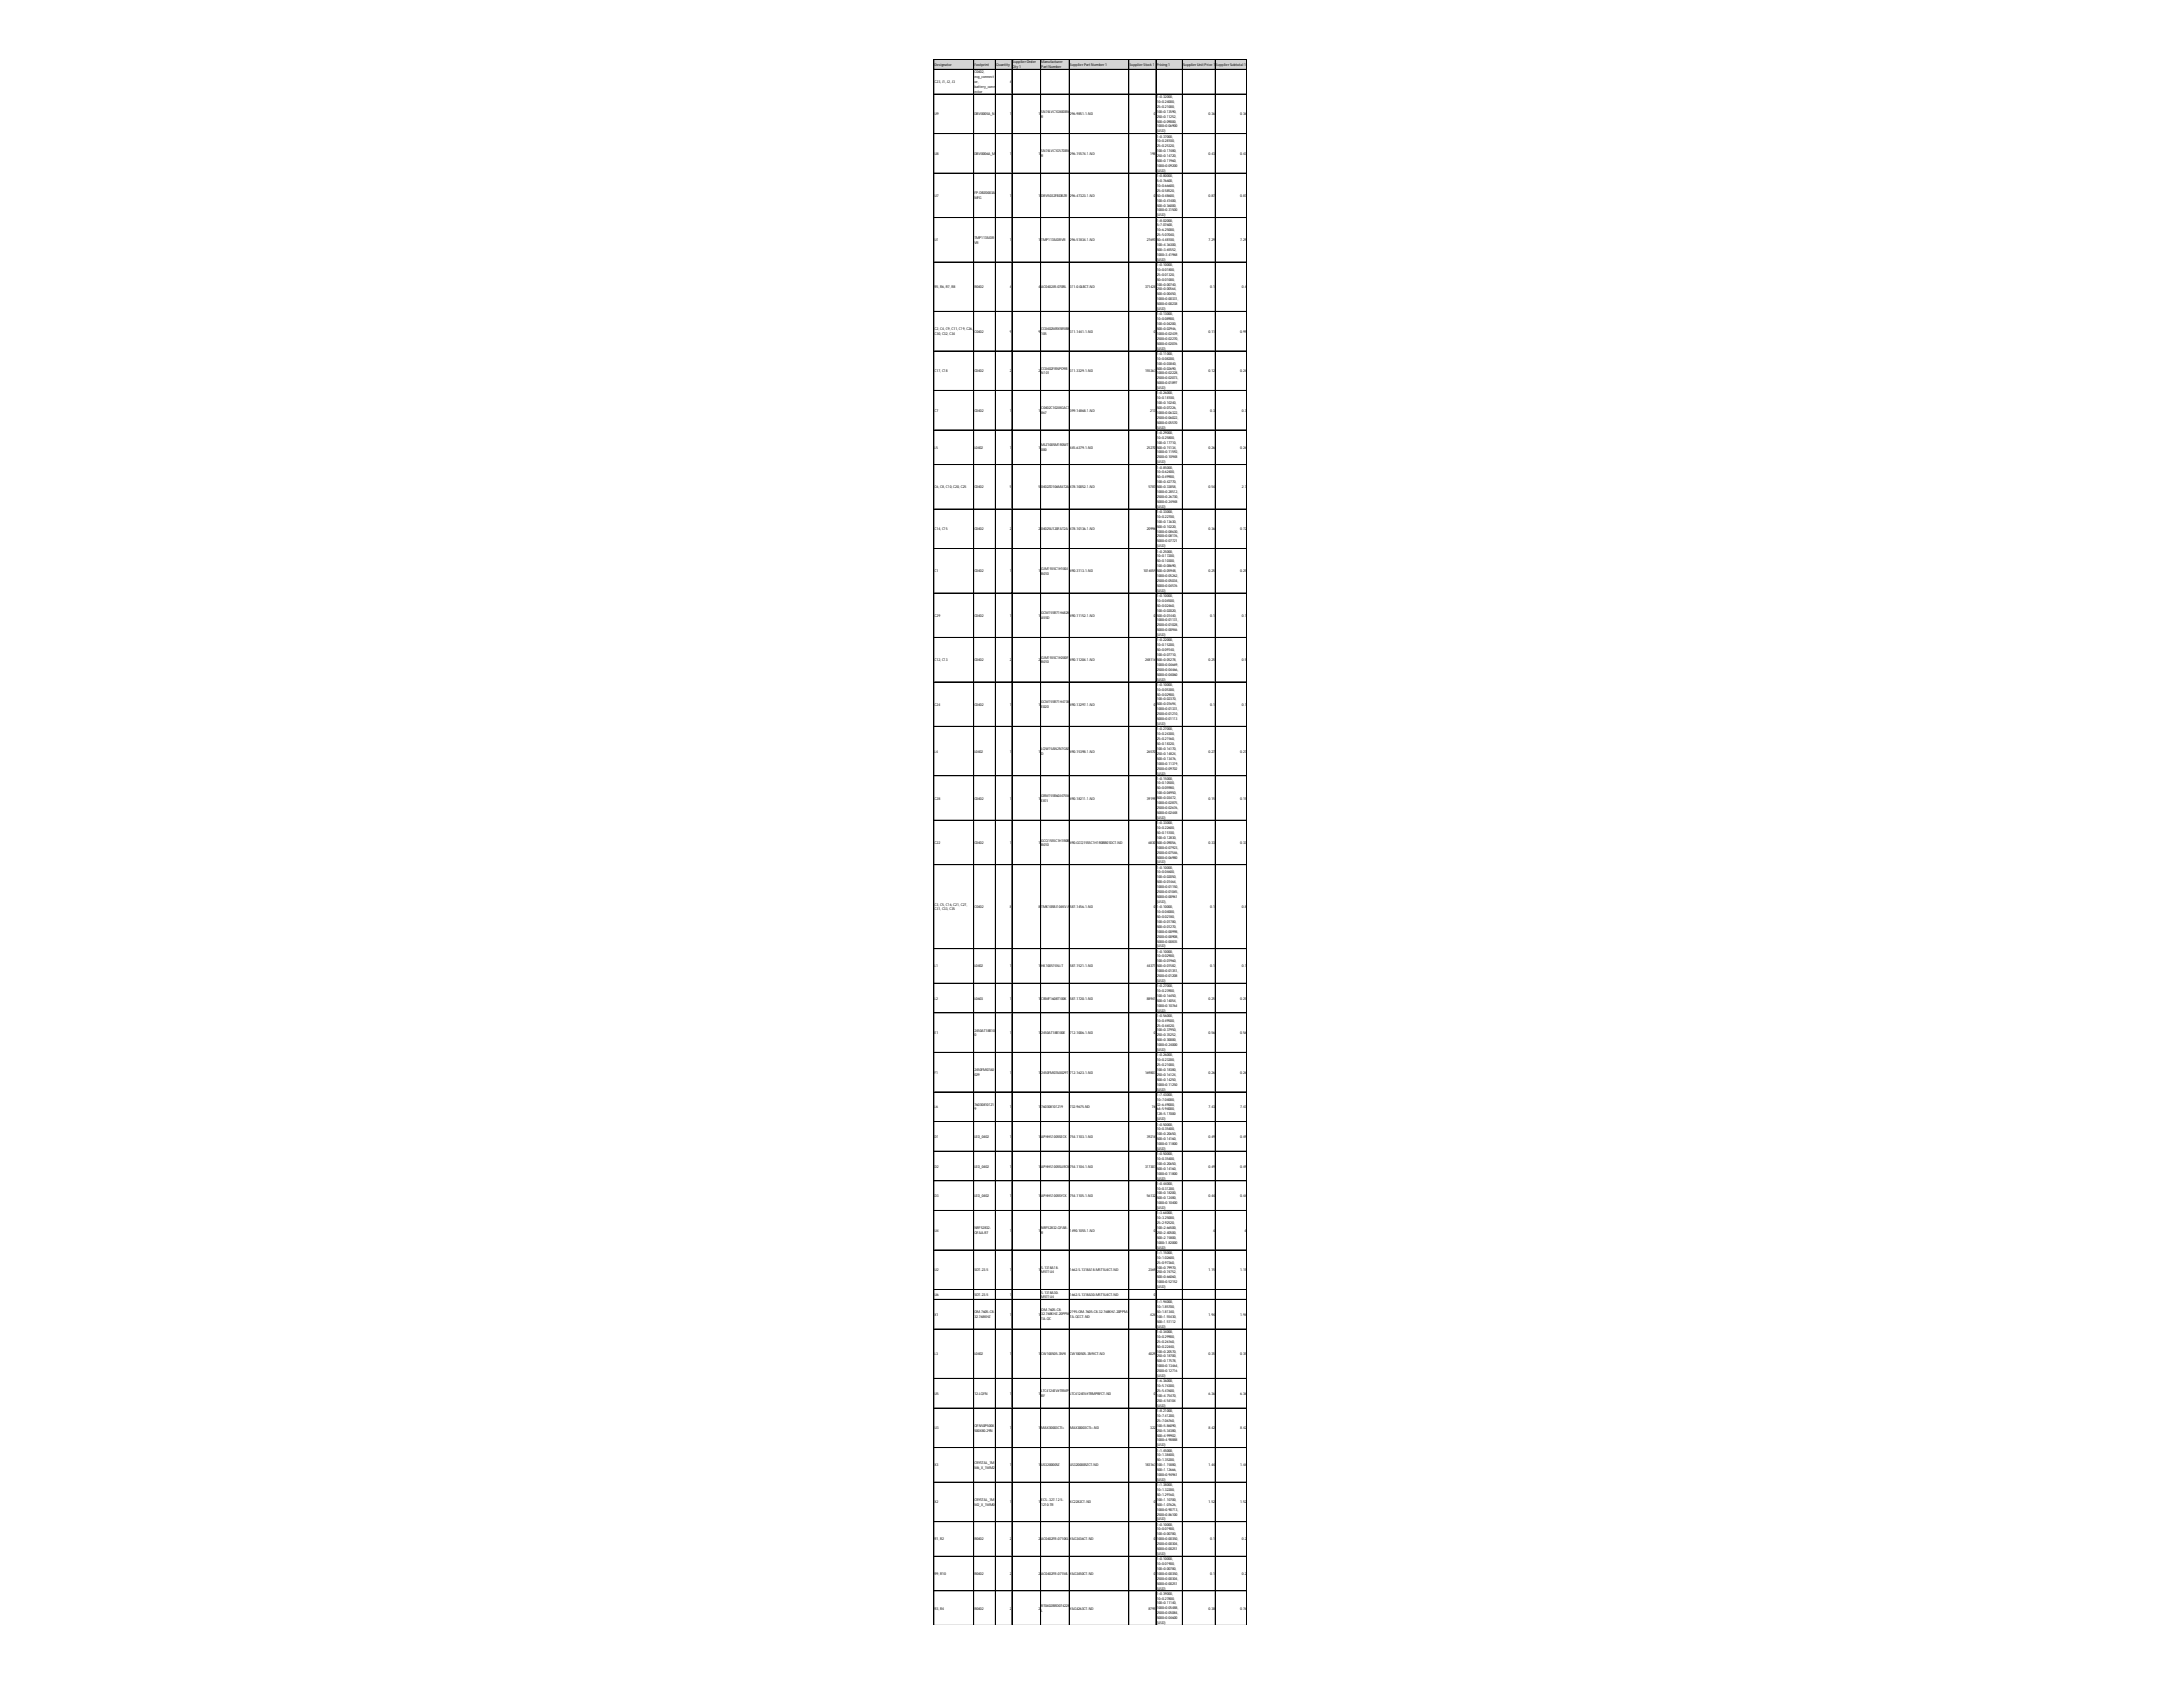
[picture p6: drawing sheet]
<svg xmlns="http://www.w3.org/2000/svg" width="279mm" height="216mm" viewBox="0 0 279 216" stroke-linecap="round" stroke-linejoin="round" font-family="sans-serif">
<defs><g id="words">
<g font-size=".5">
<text x="119.6" y="8.4">Designator</text>
<text x="119.6" y="10.7">C23, J1, J2, J3</text>
<text x="124.7" y="8.4">Footprint</text>
<text x="124.7" y="9.4">C0402,</text>
<text x="124.7" y="10">ecg_connect</text>
<text x="124.7" y="10.6">or,</text>
<text x="124.7" y="11.3">battery_conn</text>
<text x="124.7" y="11.9">ector</text>
<text x="127.5" y="8.4">Quantity</text>
<text x="129.2" y="10.7">4</text>
<text x="129.6" y="8.1">SupplierOrder</text>
<text x="129.6" y="8.7">Qty1</text>
<text x="133.3" y="8.1">Manufacturer</text>
<text x="133.3" y="8.7">PartNumber</text>
<text x="136.9" y="8.4">SupplierPartNumber1</text>
<text x="144.6" y="8.4">SupplierStock1</text>
<text x="148" y="8.4">Pricing 1</text>
<text x="151.4" y="8.4">SupplierUnitPrice 1</text>
<text x="155.6" y="8.4">SupplierSubtotal 1</text>
<text x="119.6" y="14.8">U9</text>
<text x="124.7" y="14.8">DBV0005A_N</text>
<text x="129.2" y="14.8">1</text>
<text x="132.9" y="14.8">1</text>
<text x="133.3" y="14.4">SN74LVC1G80DBV</text>
<text x="133.3" y="15">R</text>
<text x="136.9" y="14.8">296-9851-1-ND</text>
<text x="147.7" y="14.8">0</text>
<text x="148" y="12.6">1=0.32000,</text>
<text x="148" y="13.2">10=0.24000,</text>
<text x="148" y="13.8">25=0.21000,</text>
<text x="148" y="14.4">100=0.13590,</text>
<text x="148" y="15">250=0.11252,</text>
<text x="148" y="15.7">500=0.09000,</text>
<text x="148" y="16.3">1000=0.06900</text>
<text x="148" y="16.9">(USD)</text>
<text x="148" y="17.6">1=0.37000,</text>
<text x="154.7" y="14.8">0.36</text>
<text x="158.7" y="14.8">0.36</text>
<text x="119.6" y="19.8">U8</text>
<text x="124.7" y="19.8">DBV0006A_M</text>
<text x="129.2" y="19.8">1</text>
<text x="132.9" y="19.8">1</text>
<text x="133.3" y="19.5">SN74LVC1G57DBV</text>
<text x="133.3" y="20.1">R</text>
<text x="136.9" y="19.8">296-15574-1-ND</text>
<text x="147.2" y="19.8">198</text>
<text x="148" y="18.2">10=0.28100,</text>
<text x="148" y="18.8">25=0.25320,</text>
<text x="148" y="19.5">100=0.17480,</text>
<text x="148" y="20.1">250=0.14720,</text>
<text x="148" y="20.7">500=0.11960,</text>
<text x="148" y="21.4">1000=0.09200</text>
<text x="148" y="22">(USD)</text>
<text x="148" y="22.7">1=0.80000,</text>
<text x="148" y="23.3">5=0.76600,</text>
<text x="148" y="23.9">10=0.66600,</text>
<text x="154.7" y="19.8">0.43</text>
<text x="158.7" y="19.8">0.43</text>
<text x="119.6" y="25.2">U7</text>
<text x="124.7" y="24.9">FP-DBZ0003A-</text>
<text x="124.7" y="25.5">MFG</text>
<text x="129.2" y="25.2">1</text>
<text x="132.9" y="25.2">1</text>
<text x="133.3" y="25.2">DRV5032FBDBZR</text>
<text x="136.9" y="25.2">296-47323-1-ND</text>
<text x="147.7" y="25.2">0</text>
<text x="148" y="24.5">25=0.58520,</text>
<text x="148" y="25.2">50=0.48600,</text>
<text x="148" y="25.8">100=0.41400,</text>
<text x="148" y="26.4">500=0.36000,</text>
<text x="148" y="27.1">1000=0.31500</text>
<text x="148" y="27.7">(USD)</text>
<text x="148" y="28.4">1=8.02000,</text>
<text x="148" y="29">5=7.07600,</text>
<text x="148" y="29.6">10=6.25000,</text>
<text x="154.7" y="25.2">0.87</text>
<text x="158.7" y="25.2">0.87</text>
<text x="119.6" y="30.9">U1</text>
<text x="124.7" y="30.6">TMP117AIDR</text>
<text x="124.7" y="31.2">VR</text>
<text x="129.2" y="30.9">1</text>
<text x="132.9" y="30.9">1</text>
<text x="133.3" y="30.9">TMP117AIDRVR</text>
<text x="136.9" y="30.9">296-51834-1-ND</text>
<text x="146.8" y="30.9">27697</text>
<text x="148" y="30.2">25=5.07040,</text>
<text x="148" y="30.9">50=4.48100,</text>
<text x="148" y="31.5">100=4.36300,</text>
<text x="148" y="32.1">500=3.65552,</text>
<text x="148" y="32.7">1000=3.41968</text>
<text x="148" y="33.4">(USD)</text>
<text x="148" y="34">1=0.10000,</text>
<text x="148" y="34.6">10=0.01800,</text>
<text x="148" y="35.3">25=0.01320,</text>
<text x="148" y="35.9">50=0.01000,</text>
<text x="154.7" y="30.9">7.29</text>
<text x="158.7" y="30.9">7.29</text>
<text x="119.6" y="36.9">R5, R6, R7, R8</text>
<text x="124.7" y="36.9">R0402</text>
<text x="129.2" y="36.9">4</text>
<text x="132.9" y="36.9">4</text>
<text x="133.3" y="36.9">AC0402JR-070RL</text>
<text x="136.9" y="36.9">311-0.0LBCT-ND</text>
<text x="146.6" y="36.9">371428</text>
<text x="148" y="36.5">100=0.00740,</text>
<text x="148" y="37.2">250=0.00564,</text>
<text x="148" y="37.8">500=0.00450,</text>
<text x="148" y="38.4">1000=0.00331,</text>
<text x="148" y="39.1">5000=0.00238</text>
<text x="148" y="39.7">(USD)</text>
<text x="148" y="40.4">1=0.13000,</text>
<text x="148" y="41">10=0.08900,</text>
<text x="148" y="41.6">100=0.04200,</text>
<text x="154.9" y="36.9">0.1</text>
<text x="159" y="36.9">0.4</text>
<text x="119.6" y="42.3">C2, C4, C9, C11, C19, C26,</text>
<text x="119.6" y="42.9">C30, C32, C34</text>
<text x="119.6" y="47.6">C17, C18</text>
<text x="124.7" y="42.6">C0402</text>
<text x="124.7" y="47.6">C0402</text>
<text x="129.2" y="42.6">9</text>
<text x="129.2" y="47.6">2</text>
<text x="132.9" y="42.6">9</text>
<text x="132.9" y="47.6">2</text>
<text x="133.3" y="42.3">CC0402MRX5R5BB</text>
<text x="133.3" y="42.9">105</text>
<text x="133.3" y="47.3">CC0402FRNPO9B</text>
<text x="133.3" y="47.9">N101</text>
<text x="136.9" y="42.6">311-1441-1-ND</text>
<text x="136.9" y="47.6">311-3329-1-ND</text>
<text x="146.6" y="47.6">155363</text>
<text x="147.7" y="42.6">0</text>
<text x="148" y="42.2">500=0.02946,</text>
<text x="148" y="42.9">1000=0.02439,</text>
<text x="148" y="43.5">2500=0.02270,</text>
<text x="148" y="44.1">5000=0.02076</text>
<text x="148" y="44.8">(USD)</text>
<text x="148" y="45.4">1=0.11000,</text>
<text x="148" y="46">10=0.08200,</text>
<text x="148" y="46.7">100=0.03840,</text>
<text x="148" y="47.3">500=0.02690,</text>
<text x="148" y="47.9">1000=0.02228,</text>
<text x="154.7" y="42.6">0.11</text>
<text x="154.7" y="47.6">0.12</text>
<text x="158.7" y="42.6">0.99</text>
<text x="158.7" y="47.6">0.24</text>
<text x="119.6" y="52.7">C7</text>
<text x="124.7" y="52.7">C0402</text>
<text x="129.2" y="52.7">1</text>
<text x="132.9" y="52.7">1</text>
<text x="133.3" y="52.4">C0402C102J8GAC7</text>
<text x="133.3" y="53">867</text>
<text x="136.9" y="52.7">399-14868-1-ND</text>
<text x="147.2" y="52.7">213</text>
<text x="148" y="48.6">2500=0.02073,</text>
<text x="148" y="49.2">5000=0.01897</text>
<text x="148" y="49.8">(USD)</text>
<text x="148" y="50.5">1=0.26000,</text>
<text x="148" y="51.1">10=0.18100,</text>
<text x="148" y="51.7">100=0.10240,</text>
<text x="148" y="52.3">500=0.07226,</text>
<text x="148" y="53">1000=0.06322,</text>
<text x="148" y="53.6">2500=0.06022,</text>
<text x="154.9" y="52.7">0.3</text>
<text x="159" y="52.7">0.3</text>
<text x="119.6" y="57.4">L5</text>
<text x="124.7" y="57.4">L0402</text>
<text x="129.2" y="57.4">1</text>
<text x="132.9" y="57.4">1</text>
<text x="133.3" y="57.1">MLZ1005M1R0WT</text>
<text x="133.3" y="57.7">000</text>
<text x="136.9" y="57.4">445-6379-1-ND</text>
<text x="146.8" y="57.4">25270</text>
<text x="148" y="54.2">5000=0.05570</text>
<text x="148" y="54.9">(USD)</text>
<text x="148" y="55.5">1=0.29000,</text>
<text x="148" y="56.1">10=0.25800,</text>
<text x="148" y="56.8">100=0.17710,</text>
<text x="148" y="57.4">500=0.15134,</text>
<text x="148" y="58">1000=0.11592,</text>
<text x="148" y="58.7">2500=0.10948</text>
<text x="148" y="59.3">(USD)</text>
<text x="148" y="60">1=0.85000,</text>
<text x="154.7" y="57.4">0.26</text>
<text x="158.7" y="57.4">0.26</text>
<text x="119.6" y="62.5">C6, C8, C10, C20, C25</text>
<text x="124.7" y="62.5">C0402</text>
<text x="129.2" y="62.5">5</text>
<text x="132.9" y="62.5">5</text>
<text x="133.3" y="62.5">0402ZD106MAT2A</text>
<text x="136.9" y="62.5">478-10052-1-ND</text>
<text x="147" y="62.5">5787</text>
<text x="148" y="60.6">10=0.62400,</text>
<text x="148" y="61.2">50=0.49900,</text>
<text x="148" y="61.8">100=0.42770,</text>
<text x="148" y="62.5">500=0.33858,</text>
<text x="148" y="63.1">1000=0.28512,</text>
<text x="148" y="63.7">2500=0.26730,</text>
<text x="148" y="64.4">5000=0.24948</text>
<text x="148" y="65">(USD)</text>
<text x="148" y="65.7">1=0.33000,</text>
<text x="154.7" y="62.5">0.54</text>
<text x="159" y="62.5">2.7</text>
<text x="119.6" y="67.9">C14, C15</text>
<text x="124.7" y="67.9">C0402</text>
<text x="129.2" y="67.9">2</text>
<text x="132.9" y="67.9">2</text>
<text x="133.3" y="67.9">04025U120FAT2A</text>
<text x="136.9" y="67.9">478-10136-1-ND</text>
<text x="146.8" y="67.9">20996</text>
<text x="148" y="66.3">10=0.22700,</text>
<text x="148" y="66.9">100=0.13630,</text>
<text x="148" y="67.5">500=0.10220,</text>
<text x="148" y="68.2">1000=0.08630,</text>
<text x="148" y="68.8">2500=0.08176,</text>
<text x="148" y="69.4">5000=0.07721</text>
<text x="148" y="70">(USD)</text>
<text x="148" y="70.7">1=0.25000,</text>
<text x="148" y="71.3">10=0.17200,</text>
<text x="148" y="71.9">50=0.10300,</text>
<text x="154.7" y="67.9">0.36</text>
<text x="158.7" y="67.9">0.72</text>
<text x="119.6" y="73.2">C1</text>
<text x="124.7" y="73.2">C0402</text>
<text x="129.2" y="73.2">1</text>
<text x="132.9" y="73.2">1</text>
<text x="133.3" y="72.9">GJM1555C1H100J</text>
<text x="133.3" y="73.5">B01D</text>
<text x="136.9" y="73.2">490-3113-1-ND</text>
<text x="146.3" y="73.2">1016559</text>
<text x="148" y="72.6">100=0.08690,</text>
<text x="148" y="73.2">500=0.05948,</text>
<text x="148" y="73.8">1000=0.05262,</text>
<text x="148" y="74.5">2500=0.05034,</text>
<text x="148" y="75.1">5000=0.04576</text>
<text x="148" y="75.7">(USD)</text>
<text x="148" y="76.4">1=0.10000,</text>
<text x="148" y="77">10=0.04500,</text>
<text x="148" y="77.6">50=0.02460,</text>
<text x="154.7" y="73.2">0.25</text>
<text x="158.7" y="73.2">0.25</text>
<text x="119.6" y="78.9">C29</text>
<text x="124.7" y="78.9">C0402</text>
<text x="129.2" y="78.9">1</text>
<text x="132.9" y="78.9">1</text>
<text x="133.3" y="78.6">GCM155R71H682K</text>
<text x="133.3" y="79.2">A55D</text>
<text x="136.9" y="78.9">490-11152-1-ND</text>
<text x="147.7" y="78.9">0</text>
<text x="148" y="78.3">100=0.02020,</text>
<text x="148" y="78.9">500=0.01440,</text>
<text x="148" y="79.5">1000=0.01131,</text>
<text x="148" y="80.2">2500=0.01028,</text>
<text x="148" y="80.8">5000=0.00946</text>
<text x="148" y="81.4">(USD)</text>
<text x="148" y="82.1">1=0.22000,</text>
<text x="148" y="82.7">10=0.15200,</text>
<text x="148" y="83.3">50=0.09140,</text>
<text x="148" y="84">100=0.07710,</text>
<text x="154.9" y="78.9">0.1</text>
<text x="159" y="78.9">0.1</text>
<text x="119.6" y="84.6">C12, C13</text>
<text x="124.7" y="84.6">C0402</text>
<text x="129.2" y="84.6">2</text>
<text x="132.9" y="84.6">2</text>
<text x="133.3" y="84.3">GJM1555C1H200F</text>
<text x="133.3" y="84.9">B01D</text>
<text x="133.3" y="90">GCM155R71H473K</text>
<text x="136.9" y="84.6">490-11204-1-ND</text>
<text x="146.6" y="84.6">248116</text>
<text x="148" y="84.6">500=0.05278,</text>
<text x="148" y="85.2">1000=0.04669,</text>
<text x="148" y="85.9">2500=0.04466,</text>
<text x="148" y="86.5">5000=0.04060</text>
<text x="148" y="87.1">(USD)</text>
<text x="148" y="87.8">1=0.10000,</text>
<text x="148" y="88.4">10=0.05300,</text>
<text x="148" y="89">50=0.02900,</text>
<text x="148" y="89.6">100=0.02370,</text>
<text x="154.7" y="84.6">0.25</text>
<text x="159" y="84.6">0.5</text>
<text x="119.6" y="90.3">C24</text>
<text x="124.7" y="90.3">C0402</text>
<text x="129.2" y="90.3">1</text>
<text x="132.9" y="90.3">1</text>
<text x="133.3" y="90.6">E02D</text>
<text x="136.9" y="90.3">490-13297-1-ND</text>
<text x="147.7" y="90.3">0</text>
<text x="148" y="90.3">500=0.01694,</text>
<text x="148" y="90.9">1000=0.01331,</text>
<text x="148" y="91.5">2500=0.01210,</text>
<text x="148" y="92.2">5000=0.01113</text>
<text x="148" y="92.8">(USD)</text>
<text x="148" y="93.5">1=0.27000,</text>
<text x="148" y="94.1">10=0.24300,</text>
<text x="148" y="94.7">25=0.21560,</text>
<text x="148" y="95.3">50=0.18320,</text>
<text x="148" y="96">100=0.16170,</text>
<text x="154.9" y="90.3">0.1</text>
<text x="159" y="90.3">0.1</text>
<text x="119.6" y="96.3">L4</text>
<text x="124.7" y="96.3">L0402</text>
<text x="129.2" y="96.3">1</text>
<text x="132.9" y="96.3">1</text>
<text x="133.3" y="96">LQW15AN2N7G8Z</text>
<text x="133.3" y="96.6">D</text>
<text x="136.9" y="96.3">490-15398-1-ND</text>
<text x="146.8" y="96.3">26570</text>
<text x="148" y="96.6">250=0.14824,</text>
<text x="148" y="97.2">500=0.13476,</text>
<text x="148" y="97.9">1000=0.11319,</text>
<text x="148" y="98.5">2500=0.09702</text>
<text x="148" y="99.1">(USD)</text>
<text x="148" y="99.8">1=0.15000,</text>
<text x="148" y="100.4">10=0.10500,</text>
<text x="148" y="101">50=0.05980,</text>
<text x="148" y="101.7">100=0.04950,</text>
<text x="154.7" y="96.3">0.27</text>
<text x="158.7" y="96.3">0.27</text>
<text x="119.6" y="102.3">C28</text>
<text x="124.7" y="102.3">C0402</text>
<text x="129.2" y="102.3">1</text>
<text x="132.9" y="102.3">1</text>
<text x="133.3" y="102">GRM155R60J475M</text>
<text x="133.3" y="102.6">E87J</text>
<text x="133.3" y="107.7">GCQ1555C1H1R0B</text>
<text x="136.9" y="102.3">490-18211-1-ND</text>
<text x="146.8" y="102.3">39199</text>
<text x="148" y="102.3">500=0.03472,</text>
<text x="148" y="102.9">1000=0.02875,</text>
<text x="148" y="103.6">2500=0.02676,</text>
<text x="148" y="104.2">5000=0.02448</text>
<text x="148" y="104.8">(USD)</text>
<text x="148" y="105.5">1=0.33000,</text>
<text x="148" y="106.1">10=0.22600,</text>
<text x="148" y="106.7">50=0.15100,</text>
<text x="148" y="107.3">100=0.12830,</text>
<text x="148" y="108">500=0.09056,</text>
<text x="154.7" y="102.3">0.15</text>
<text x="158.7" y="102.3">0.15</text>
<text x="119.6" y="108">C22</text>
<text x="124.7" y="108">C0402</text>
<text x="129.2" y="108">1</text>
<text x="132.9" y="108">1</text>
<text x="133.3" y="108.3">B01D</text>
<text x="136.9" y="108">490-GCQ1555C1H1R0BB01DCT-ND</text>
<text x="147" y="108">6830</text>
<text x="148" y="108.6">1000=0.07923,</text>
<text x="148" y="109.2">2500=0.07546,</text>
<text x="148" y="109.9">5000=0.06980</text>
<text x="148" y="110.5">(USD)</text>
<text x="148" y="111.2">1=0.10000,</text>
<text x="148" y="111.8">10=0.04600,</text>
<text x="148" y="112.4">100=0.02050,</text>
<text x="148" y="113">500=0.01464,</text>
<text x="148" y="113.7">1000=0.01150,</text>
<text x="154.7" y="108">0.33</text>
<text x="158.7" y="108">0.33</text>
<text x="119.6" y="115.9">C3, C5, C16, C21, C27,</text>
<text x="119.6" y="116.5">C31, C33, C35</text>
<text x="124.7" y="116.2">C0402</text>
<text x="129.2" y="116.2">8</text>
<text x="132.9" y="116.2">8</text>
<text x="133.3" y="116.2">TMK105BJ104KV-F</text>
<text x="136.9" y="116.2">587-1456-1-ND</text>
<text x="147.7" y="116.2">0</text>
<text x="148" y="114.3">2500=0.01045,</text>
<text x="148" y="114.9">5000=0.00961</text>
<text x="148" y="115.6">(USD),</text>
<text x="148" y="116.2">1=0.10000,</text>
<text x="148" y="116.8">10=0.04000,</text>
<text x="148" y="117.5">50=0.02180,</text>
<text x="148" y="118.1">100=0.01780,</text>
<text x="148" y="118.7">500=0.01270,</text>
<text x="148" y="119.4">1000=0.00998,</text>
<text x="148" y="120">2500=0.00908,</text>
<text x="154.9" y="116.2">0.1</text>
<text x="159" y="116.2">0.8</text>
<text x="119.6" y="123.8">L1</text>
<text x="124.7" y="123.8">L0402</text>
<text x="129.2" y="123.8">1</text>
<text x="132.9" y="123.8">1</text>
<text x="133.3" y="123.8">HK100515NJ-T</text>
<text x="136.9" y="123.8">587-1521-1-ND</text>
<text x="146.8" y="123.8">44371</text>
<text x="148" y="120.6">5000=0.00835</text>
<text x="148" y="121.3">(USD)</text>
<text x="148" y="121.9">1=0.10000,</text>
<text x="148" y="122.5">10=0.02900,</text>
<text x="148" y="123.2">100=0.01960,</text>
<text x="148" y="123.8">500=0.01582,</text>
<text x="148" y="124.4">1000=0.01351,</text>
<text x="148" y="125">2500=0.01208</text>
<text x="148" y="125.7">(USD)</text>
<text x="154.9" y="123.8">0.1</text>
<text x="159" y="123.8">0.1</text>
<text x="119.6" y="127.9">L2</text>
<text x="124.7" y="127.9">L0603</text>
<text x="129.2" y="127.9">1</text>
<text x="132.9" y="127.9">1</text>
<text x="133.3" y="127.9">CBMF1608T100K</text>
<text x="136.9" y="127.9">587-1720-1-ND</text>
<text x="146.8" y="127.9">88941</text>
<text x="148" y="126.3">1=0.27000,</text>
<text x="148" y="126.9">10=0.23900,</text>
<text x="148" y="127.6">100=0.16450,</text>
<text x="148" y="128.2">500=0.14054,</text>
<text x="148" y="128.8">1000=0.10764</text>
<text x="148" y="129.5">(USD)</text>
<text x="148" y="130.1">1=0.56000,</text>
<text x="148" y="130.7">10=0.49500,</text>
<text x="148" y="131.4">25=0.46520,</text>
<text x="154.7" y="127.9">0.25</text>
<text x="158.7" y="127.9">0.25</text>
<text x="119.6" y="132.4">E1</text>
<text x="119.6" y="137.4">F1</text>
<text x="124.7" y="132">2450AT18B10</text>
<text x="124.7" y="132.6">0</text>
<text x="124.7" y="137.1">2450FM07A0</text>
<text x="124.7" y="137.7">029</text>
<text x="129.2" y="132.4">1</text>
<text x="129.2" y="137.4">1</text>
<text x="132.9" y="132.4">1</text>
<text x="132.9" y="137.4">1</text>
<text x="133.3" y="132.4">2450AT18B100E</text>
<text x="133.3" y="137.4">2450FM07A0029T</text>
<text x="136.9" y="132.4">712-1006-1-ND</text>
<text x="136.9" y="137.4">712-1623-1-ND</text>
<text x="146.6" y="137.4">169803</text>
<text x="147.7" y="132.4">0</text>
<text x="148" y="132">100=0.37950,</text>
<text x="148" y="132.6">250=0.35252,</text>
<text x="148" y="133.3">500=0.30000,</text>
<text x="148" y="133.9">1000=0.24000</text>
<text x="148" y="134.5">(USD)</text>
<text x="148" y="135.2">1=0.26000,</text>
<text x="148" y="135.8">10=0.23200,</text>
<text x="148" y="136.4">25=0.21000,</text>
<text x="148" y="137.1">100=0.18380,</text>
<text x="148" y="137.7">250=0.16124,</text>
<text x="154.7" y="132.4">0.56</text>
<text x="154.7" y="137.4">0.26</text>
<text x="158.7" y="132.4">0.56</text>
<text x="158.7" y="137.4">0.26</text>
<text x="119.6" y="141.8">L6</text>
<text x="124.7" y="141.5">76030810121</text>
<text x="124.7" y="142.1">9</text>
<text x="129.2" y="141.8">1</text>
<text x="132.9" y="141.8">1</text>
<text x="133.3" y="141.8">760308101219</text>
<text x="136.9" y="141.8">732-9675-ND</text>
<text x="147.4" y="141.8">76</text>
<text x="148" y="138.3">500=0.14250,</text>
<text x="148" y="139">1000=0.11250</text>
<text x="148" y="139.6">(USD)</text>
<text x="148" y="140.3">1=7.43000,</text>
<text x="148" y="140.9">10=7.04000,</text>
<text x="148" y="141.5">32=6.49000,</text>
<text x="148" y="142.1">64=5.94000,</text>
<text x="148" y="142.8">128=5.17000</text>
<text x="148" y="143.4">(USD)</text>
<text x="154.7" y="141.8">7.43</text>
<text x="158.7" y="141.8">7.43</text>
<text x="119.6" y="145.6">D1</text>
<text x="119.6" y="149.4">D2</text>
<text x="124.7" y="145.6">LED_0402</text>
<text x="124.7" y="149.4">LED_0402</text>
<text x="129.2" y="145.6">1</text>
<text x="129.2" y="149.4">1</text>
<text x="132.9" y="145.6">1</text>
<text x="132.9" y="149.4">1</text>
<text x="133.3" y="145.6">APHHS1005SECK</text>
<text x="133.3" y="149.4">APHHS1005SURCK</text>
<text x="136.9" y="145.6">754-1103-1-ND</text>
<text x="136.9" y="149.4">754-1104-1-ND</text>
<text x="146.6" y="149.4">317307</text>
<text x="146.8" y="145.6">39214</text>
<text x="148" y="144">1=0.50000,</text>
<text x="148" y="144.6">10=0.35400,</text>
<text x="148" y="145.3">100=0.20650,</text>
<text x="148" y="145.9">500=0.14160,</text>
<text x="148" y="146.5">1000=0.11800</text>
<text x="148" y="147.2">(USD)</text>
<text x="148" y="147.8">1=0.50000,</text>
<text x="148" y="148.4">10=0.35400,</text>
<text x="148" y="149.1">100=0.20650,</text>
<text x="148" y="149.7">500=0.14160,</text>
<text x="154.7" y="145.6">0.49</text>
<text x="154.7" y="149.4">0.49</text>
<text x="158.7" y="145.6">0.49</text>
<text x="158.7" y="149.4">0.49</text>
<text x="119.6" y="153.2">D3</text>
<text x="124.7" y="153.2">LED_0402</text>
<text x="129.2" y="153.2">1</text>
<text x="132.9" y="153.2">1</text>
<text x="133.3" y="153.2">APHHS1005SYCK</text>
<text x="136.9" y="153.2">754-1105-1-ND</text>
<text x="146.8" y="153.2">56132</text>
<text x="148" y="150.3">1000=0.11800</text>
<text x="148" y="151">(USD)</text>
<text x="148" y="151.6">1=0.44000,</text>
<text x="148" y="152.2">10=0.31200,</text>
<text x="148" y="152.9">100=0.18200,</text>
<text x="148" y="153.5">500=0.12480,</text>
<text x="148" y="154.1">1000=0.10400</text>
<text x="148" y="154.8">(USD)</text>
<text x="148" y="155.4">1=3.64000,</text>
<text x="154.7" y="153.2">0.44</text>
<text x="158.7" y="153.2">0.44</text>
<text x="119.6" y="157.6">U4</text>
<text x="124.7" y="157.3">NRF52832-</text>
<text x="124.7" y="157.9">QFAA-R7</text>
<text x="129.2" y="157.6">1</text>
<text x="132.9" y="157.6">1</text>
<text x="133.3" y="157.3">NRF52832-QFAB-</text>
<text x="133.3" y="157.9">R</text>
<text x="136.9" y="157.6">1490-1055-1-ND</text>
<text x="147.7" y="157.6">0</text>
<text x="148" y="156">10=3.25000,</text>
<text x="148" y="156.7">25=2.92520,</text>
<text x="148" y="157.3">100=2.66500,</text>
<text x="148" y="157.9">250=2.40500,</text>
<text x="148" y="158.6">500=2.15800,</text>
<text x="148" y="159.2">1000=1.82000</text>
<text x="148" y="159.8">(USD)</text>
<text x="148" y="160.5">1=1.15000,</text>
<text x="148" y="161.1">10=1.02600,</text>
<text x="148" y="161.7">25=0.97360,</text>
<text x="155.3" y="157.6">4</text>
<text x="159.3" y="157.6">4</text>
<text x="119.6" y="162.7">U2</text>
<text x="119.6" y="165.9">U6</text>
<text x="124.7" y="162.7">SOT-23-5</text>
<text x="124.7" y="165.9">SOT-23-5</text>
<text x="129.2" y="162.7">1</text>
<text x="129.2" y="165.9">1</text>
<text x="132.9" y="162.7">1</text>
<text x="133.3" y="162.4">S-1318A18-</text>
<text x="133.3" y="163">M5T1U4</text>
<text x="133.3" y="165.5">S-1318A30-</text>
<text x="133.3" y="166.1">M5T1U4</text>
<text x="133.3" y="167.8">OM-7605-C8-</text>
<text x="136.9" y="162.7">1662-S-1318A18-M5T1U4CT-ND</text>
<text x="136.9" y="165.9">1662-S-1318A30-M5T1U4CT-ND</text>
<text x="147" y="162.7">2369</text>
<text x="147.7" y="165.9">0</text>
<text x="148" y="162.3">100=0.79970,</text>
<text x="148" y="163">250=0.74752,</text>
<text x="148" y="163.6">500=0.66060,</text>
<text x="148" y="164.2">1000=0.52152</text>
<text x="148" y="164.9">(USD)</text>
<text x="148" y="166.8">1=1.94000,</text>
<text x="148" y="167.4">10=1.85700,</text>
<text x="154.7" y="162.7">1.15</text>
<text x="158.7" y="162.7">1.15</text>
<text x="119.6" y="168.4">X1</text>
<text x="119.6" y="173.4">L3</text>
<text x="124.7" y="168.1">OM-7605-C8-</text>
<text x="124.7" y="168.7">32.768KHZ</text>
<text x="124.7" y="173.4">L0402</text>
<text x="129.2" y="168.4">1</text>
<text x="129.2" y="173.4">1</text>
<text x="132.9" y="168.4">1</text>
<text x="132.9" y="173.4">1</text>
<text x="133.3" y="168.4">32.768KHZ-20PPM</text>
<text x="133.3" y="169">TA-QC</text>
<text x="133.3" y="173.4">CW100505-3N9J</text>
<text x="136.9" y="168.4">-</text>
<text x="136.9" y="168.1">2195-OM-7605-C8-32.768KHZ-20PPM-</text>
<text x="136.9" y="168.7">TA-QCCT-ND</text>
<text x="136.9" y="173.4">CW100505-3N9JCT-ND</text>
<text x="147" y="173.4">4029</text>
<text x="147.2" y="168.4">424</text>
<text x="148" y="168">50=1.81340,</text>
<text x="148" y="168.7">100=1.55430,</text>
<text x="148" y="169.3">500=1.51112</text>
<text x="148" y="169.9">(USD)</text>
<text x="148" y="170.6">1=0.34000,</text>
<text x="148" y="171.2">10=0.29900,</text>
<text x="148" y="171.8">25=0.26160,</text>
<text x="148" y="172.5">50=0.22440,</text>
<text x="148" y="173.1">100=0.20570,</text>
<text x="148" y="173.7">250=0.18700,</text>
<text x="154.7" y="168.4">1.94</text>
<text x="154.7" y="173.4">0.35</text>
<text x="158.7" y="168.4">1.94</text>
<text x="158.7" y="173.4">0.35</text>
<text x="119.6" y="178.5">U5</text>
<text x="124.7" y="178.5">12-LQFN</text>
<text x="129.2" y="178.5">1</text>
<text x="132.9" y="178.5">1</text>
<text x="133.3" y="178.2">LTC4124EV#TRMP</text>
<text x="133.3" y="178.8">BF</text>
<text x="136.9" y="178.5">LTC4124EV#TRMPBFCT-ND</text>
<text x="147.7" y="178.5">0</text>
<text x="148" y="174.4">500=0.17578,</text>
<text x="148" y="175">1000=0.13464,</text>
<text x="148" y="175.6">2500=0.12716</text>
<text x="148" y="176.3">(USD)</text>
<text x="148" y="176.9">1=6.36000,</text>
<text x="148" y="177.5">10=5.74300,</text>
<text x="148" y="178.2">25=5.47600,</text>
<text x="148" y="178.8">100=4.75470,</text>
<text x="148" y="179.4">250=4.54104</text>
<text x="154.7" y="178.5">6.36</text>
<text x="158.7" y="178.5">6.36</text>
<text x="119.6" y="182.9">U3</text>
<text x="124.7" y="182.6">QFN50P500X</text>
<text x="124.7" y="183.2">500X80-29N</text>
<text x="129.2" y="182.9">1</text>
<text x="132.9" y="182.9">1</text>
<text x="133.3" y="182.9">MAX30003CTI+</text>
<text x="136.9" y="182.9">MAX30003CTI+-ND</text>
<text x="147.2" y="182.9">322</text>
<text x="148" y="180">(USD)</text>
<text x="148" y="180.7">1=8.21000,</text>
<text x="148" y="181.3">10=7.41200,</text>
<text x="148" y="181.9">25=7.06760,</text>
<text x="148" y="182.6">100=5.86090,</text>
<text x="148" y="183.2">250=5.34380,</text>
<text x="148" y="183.8">500=4.99902,</text>
<text x="148" y="184.5">1000=4.98888</text>
<text x="148" y="185.1">(USD)</text>
<text x="148" y="185.8">1=1.45000,</text>
<text x="154.7" y="182.9">8.42</text>
<text x="158.7" y="182.9">8.42</text>
<text x="119.6" y="187.7">X3</text>
<text x="124.7" y="187.4">CRYSTAL_1M</text>
<text x="124.7" y="188">M6_X_1MM2</text>
<text x="129.2" y="187.7">1</text>
<text x="132.9" y="187.7">1</text>
<text x="133.3" y="187.7">US3200005Z</text>
<text x="136.9" y="187.7">US3200005ZCT-ND</text>
<text x="146.6" y="187.7">183163</text>
<text x="148" y="186.4">10=1.38400,</text>
<text x="148" y="187">50=1.35200,</text>
<text x="148" y="187.6">100=1.15880,</text>
<text x="148" y="188.3">500=1.12666,</text>
<text x="148" y="188.9">1000=0.94961</text>
<text x="148" y="189.5">(USD)</text>
<text x="148" y="190.2">1=1.38000,</text>
<text x="148" y="190.8">10=1.32200,</text>
<text x="148" y="191.4">50=1.29160,</text>
<text x="154.7" y="187.7">1.44</text>
<text x="158.7" y="187.7">1.44</text>
<text x="119.6" y="192.4">X2</text>
<text x="119.6" y="197.2">R1, R2</text>
<text x="124.7" y="192.1">CRYSTAL_1M</text>
<text x="124.7" y="192.7">M2_X_1MM0</text>
<text x="124.7" y="197.2">R0402</text>
<text x="129.2" y="192.4">1</text>
<text x="129.2" y="197.2">2</text>
<text x="132.9" y="192.4">1</text>
<text x="132.9" y="197.2">2</text>
<text x="133.3" y="192.1">ECS-.327-12.5-</text>
<text x="133.3" y="192.7">1210-TR</text>
<text x="133.3" y="197.2">AC0402FR-0710KL</text>
<text x="136.9" y="192.4">XC2282CT-ND</text>
<text x="136.9" y="197.2">YAG3436CT-ND</text>
<text x="147.7" y="192.4">0</text>
<text x="147.7" y="197.2">0</text>
<text x="148" y="192.1">100=1.10700,</text>
<text x="148" y="192.7">500=1.07626,</text>
<text x="148" y="193.3">1000=0.90713,</text>
<text x="148" y="194">2500=0.86100</text>
<text x="148" y="194.6">(USD)</text>
<text x="148" y="195.3">1=0.10000,</text>
<text x="148" y="195.9">10=0.01900,</text>
<text x="148" y="196.5">100=0.00780,</text>
<text x="148" y="197.1">1000=0.00350,</text>
<text x="148" y="197.8">2500=0.00304,</text>
<text x="154.7" y="192.4">1.52</text>
<text x="154.9" y="197.2">0.1</text>
<text x="158.7" y="192.4">1.52</text>
<text x="159" y="197.2">0.2</text>
<text x="119.6" y="201.6">R9, R10</text>
<text x="124.7" y="201.6">R0402</text>
<text x="129.2" y="201.6">2</text>
<text x="132.9" y="201.6">2</text>
<text x="133.3" y="201.6">AC0402FR-071ML</text>
<text x="136.9" y="201.6">YAG3450CT-ND</text>
<text x="147.7" y="201.6">0</text>
<text x="148" y="198.4">5000=0.00251</text>
<text x="148" y="199">(USD)</text>
<text x="148" y="199.7">1=0.10000,</text>
<text x="148" y="200.3">10=0.01900,</text>
<text x="148" y="200.9">100=0.00780,</text>
<text x="148" y="201.5">1000=0.00350,</text>
<text x="148" y="202.2">2500=0.00304,</text>
<text x="148" y="202.8">5000=0.00251</text>
<text x="148" y="203.4">(USD)</text>
<text x="154.9" y="201.6">0.1</text>
<text x="159" y="201.6">0.2</text>
<text x="119.6" y="206">R3, R4</text>
<text x="124.7" y="206">R0402</text>
<text x="129.2" y="206">2</text>
<text x="132.9" y="206">2</text>
<text x="133.3" y="205.7">RT0402BRD07422R</text>
<text x="133.3" y="206.3">L</text>
<text x="136.9" y="206">YAG4263CT-ND</text>
<text x="147" y="206">8795</text>
<text x="148" y="204.1">1=0.39000,</text>
<text x="148" y="204.7">10=0.27800,</text>
<text x="148" y="205.3">100=0.11140,</text>
<text x="148" y="206">1000=0.05488,</text>
<text x="148" y="206.6">2500=0.05084,</text>
<text x="148" y="207.2">5000=0.04600</text>
<text x="148" y="207.9">(USD)</text>
<text x="154.7" y="206">0.38</text>
<text x="158.7" y="206">0.76</text>
</g>
</g></defs>
<path d="M119.5 7.6h40.2v1.3h-40.2z" fill="#d3d3d3"/>
<g fill="none" stroke="#000" stroke-width=".13">
<path d="M119.5 7.6v200.4M119.6 8.9h40M119.6 12h40M119.6 12.1h40M119.6 17.1h40M124.6 7.6v200.4M127.4 7.6v200.4M129.5 7.6v200.4M133.2 7.6v200.4M136.8 7.6v200.4M144.5 7.6v200.4M147.9 7.6v200.4"/>
<path d="M151.3 7.6v200.4M155.5 7.6v200.4M159.6 7.6v200.4M159.6 7.6h-40l-.1 200.4M119.6 22.2h40M119.6 27.8h40M119.6 27.9h40M119.6 33.5h40M119.6 39.9h40M119.6 44.9h40M119.6 50h40M119.6 55h40"/>
<path d="M119.6 59.5h40M119.6 65.1h40M119.6 70.2h40M119.6 75.9h40M119.6 81.6h40M119.6 87.3h40M119.6 93h40M119.6 99.3h40M119.6 105h40M119.6 110.7h40M119.6 121.4h40M119.6 125.8h40"/>
<path d="M119.6 129.6h40M119.6 134.7h40M119.6 139.7h40M119.6 139.8h40M119.6 143.5h40M119.6 147.3h40M119.6 151.1h40M119.6 154.9h40M119.6 160h40M119.6 165h40M119.6 166.3h40M119.6 170.1h40"/>
<path d="M119.6 176.4h40M119.6 180.2h40M119.6 185.3h40M119.6 189.7h40M119.6 194.7h40M119.6 194.8h40M119.6 199.2h40M119.6 203.6h40"/>
</g>
<path d="M159.6 12h.1" fill="none" stroke="#d4d4d4" stroke-width=".13"/>
<path d="M159.6 17.1h.1" fill="none" stroke="#d4d4d4" stroke-width=".13"/>
<path d="M159.6 22.2h.1" fill="none" stroke="#d4d4d4" stroke-width=".13"/>
<path d="M159.6 27.8h.1" fill="none" stroke="#d4d4d4" stroke-width=".13"/>
<path d="M159.6 33.5h.1" fill="none" stroke="#d4d4d4" stroke-width=".13"/>
<path d="M159.6 39.9h.1" fill="none" stroke="#d4d4d4" stroke-width=".13"/>
<path d="M159.6 44.9h.1" fill="none" stroke="#d4d4d4" stroke-width=".13"/>
<path d="M159.6 50h.1" fill="none" stroke="#d4d4d4" stroke-width=".13"/>
<path d="M159.6 55h.1" fill="none" stroke="#d4d4d4" stroke-width=".13"/>
<path d="M159.6 59.5h.1" fill="none" stroke="#d4d4d4" stroke-width=".13"/>
<path d="M159.6 65.1h.1" fill="none" stroke="#d4d4d4" stroke-width=".13"/>
<path d="M159.6 70.2h.1" fill="none" stroke="#d4d4d4" stroke-width=".13"/>
<path d="M159.6 75.9h.1" fill="none" stroke="#d4d4d4" stroke-width=".13"/>
<path d="M159.6 81.6h.1" fill="none" stroke="#d4d4d4" stroke-width=".13"/>
<path d="M159.6 87.3h.1" fill="none" stroke="#d4d4d4" stroke-width=".13"/>
<path d="M159.6 93h.1" fill="none" stroke="#d4d4d4" stroke-width=".13"/>
<path d="M159.6 99.3h.1" fill="none" stroke="#d4d4d4" stroke-width=".13"/>
<path d="M159.6 105h.1" fill="none" stroke="#d4d4d4" stroke-width=".13"/>
<path d="M159.6 110.7h.1" fill="none" stroke="#d4d4d4" stroke-width=".13"/>
<path d="M159.6 121.4h.1" fill="none" stroke="#d4d4d4" stroke-width=".13"/>
<path d="M159.6 125.8h.1" fill="none" stroke="#d4d4d4" stroke-width=".13"/>
<path d="M159.6 129.6h.1" fill="none" stroke="#d4d4d4" stroke-width=".13"/>
<path d="M159.6 134.7h.1" fill="none" stroke="#d4d4d4" stroke-width=".13"/>
<path d="M159.6 139.7h.1" fill="none" stroke="#d4d4d4" stroke-width=".13"/>
<path d="M159.6 143.5h.1" fill="none" stroke="#d4d4d4" stroke-width=".13"/>
<path d="M159.6 147.3h.1" fill="none" stroke="#d4d4d4" stroke-width=".13"/>
<path d="M159.6 151.1h.1" fill="none" stroke="#d4d4d4" stroke-width=".13"/>
<path d="M159.6 154.9h.1" fill="none" stroke="#d4d4d4" stroke-width=".13"/>
<path d="M159.6 160h.1" fill="none" stroke="#d4d4d4" stroke-width=".13"/>
<path d="M159.6 165h.1" fill="none" stroke="#d4d4d4" stroke-width=".13"/>
<path d="M159.6 166.3h.1" fill="none" stroke="#d4d4d4" stroke-width=".13"/>
<path d="M159.6 170.1h.1" fill="none" stroke="#d4d4d4" stroke-width=".13"/>
<path d="M159.6 176.4h.1" fill="none" stroke="#d4d4d4" stroke-width=".13"/>
<path d="M159.6 180.2h.1" fill="none" stroke="#d4d4d4" stroke-width=".13"/>
<path d="M159.6 185.3h.1" fill="none" stroke="#d4d4d4" stroke-width=".13"/>
<path d="M159.6 189.7h.1" fill="none" stroke="#d4d4d4" stroke-width=".13"/>
<path d="M159.6 194.7h.1" fill="none" stroke="#d4d4d4" stroke-width=".13"/>
<path d="M159.6 199.2h.1" fill="none" stroke="#d4d4d4" stroke-width=".13"/>
<path d="M159.6 203.6h.1" fill="none" stroke="#d4d4d4" stroke-width=".13"/>
<use href="#words"/>
</svg>
